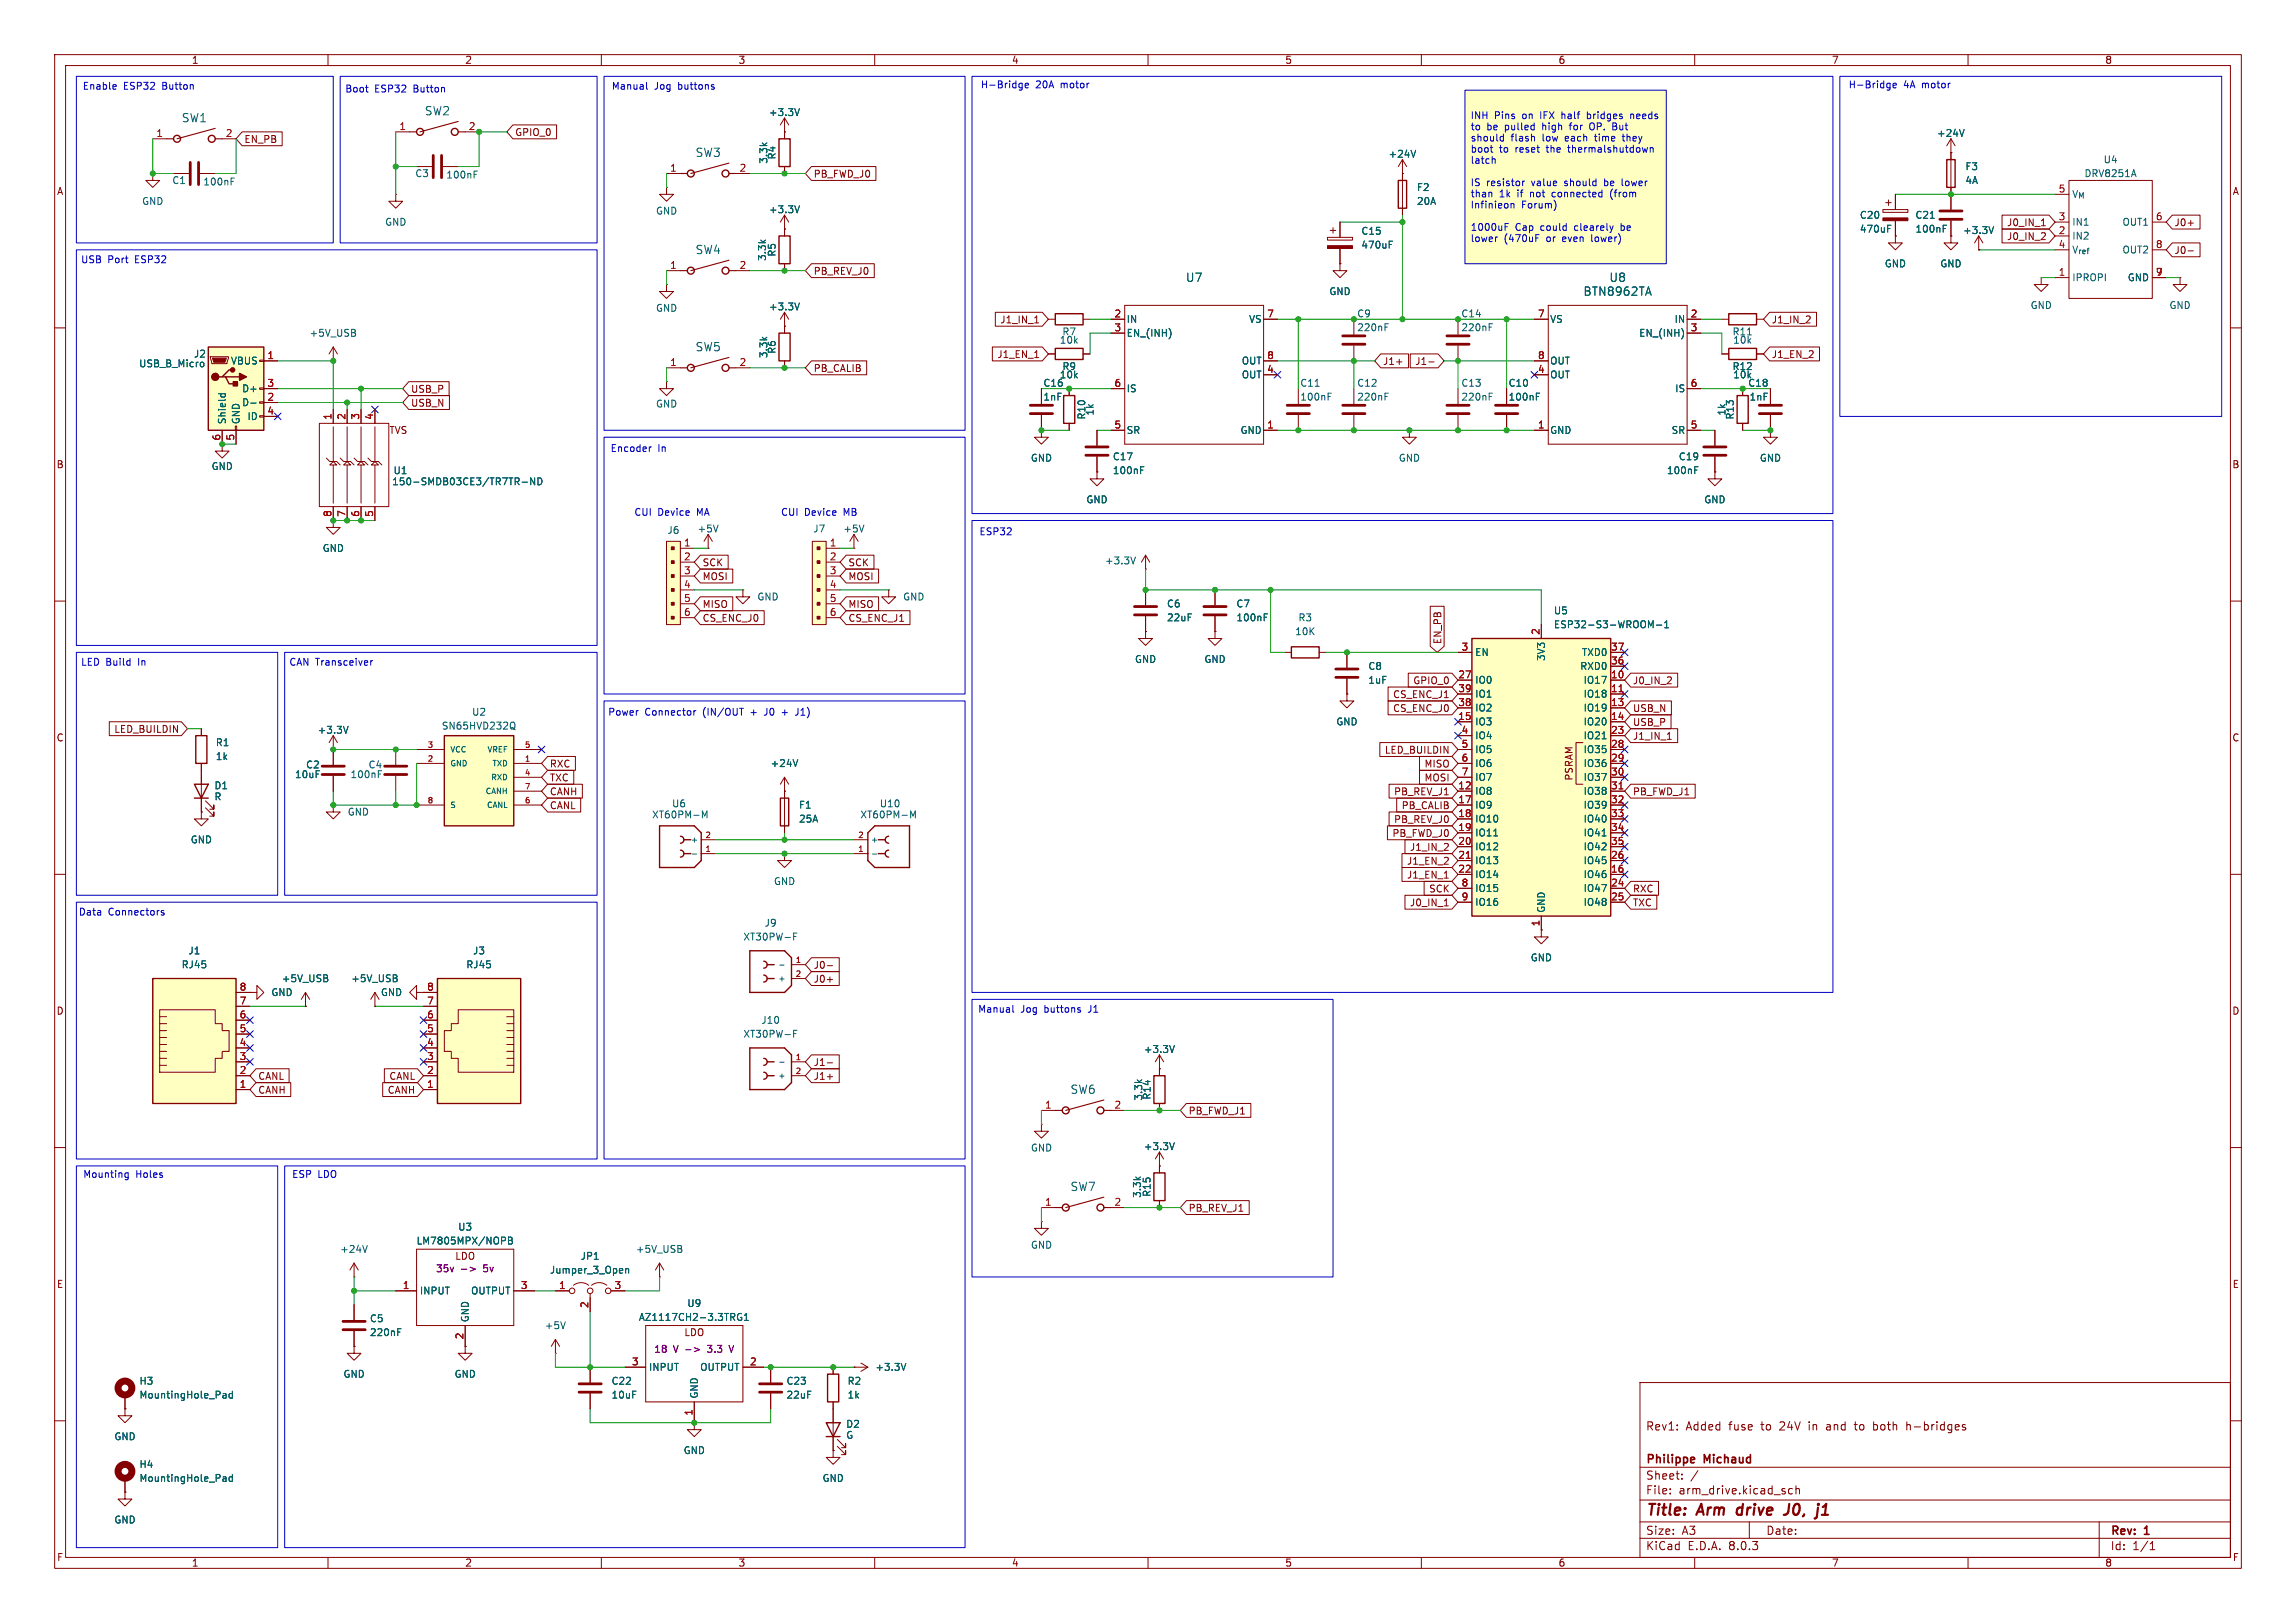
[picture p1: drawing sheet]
<svg xmlns="http://www.w3.org/2000/svg" width="420mm" height="297mm" viewBox="0 0 420 297" stroke-linecap="round" stroke-linejoin="round" font-family="sans-serif">
<defs><g id="words">
<g font-size="2.8" fill="#840000">
<text x="301" y="277.9">Title:</text>
<text x="310.6" y="277.9">Arm</text>
<text x="318.6" y="277.9">drive</text>
<text x="328.2" y="277.9">J0,</text>
<text x="334.9" y="277.9">j1</text>
</g>
<g font-size="2.1" fill="#006464">
<text x="33.2" y="22.6">SW1</text>
<text x="77.6" y="21.3">SW2</text>
<text x="127.1" y="28.9">SW3</text>
<text x="127.1" y="46.7">SW4</text>
<text x="216.8" y="51.8">U7</text>
<text x="294.3" y="51.8">U8</text>
<text x="289.6" y="54.3">BTN8962TA</text>
<text x="127.1" y="64.5">SW5</text>
<text x="195.7" y="200.4">SW6</text>
<text x="195.7" y="218.2">SW7</text>
</g>
<g font-size="2.1" fill="#840000">
<text x="301" y="262">Rev1:</text>
<text x="308.4" y="262">Added</text>
<text x="316.3" y="262">fuse</text>
<text x="322.3" y="262">to</text>
<text x="325.8" y="262">24V</text>
<text x="331.3" y="262">in</text>
<text x="334.6" y="262">and</text>
<text x="340" y="262">to</text>
<text x="343.5" y="262">both</text>
<text x="349.8" y="262">h-bridges</text>
<text x="301" y="268.2">Philippe</text>
<text x="311.8" y="268.2">Michaud</text>
<text x="301" y="273.7">File:</text>
<text x="301" y="271">Sheet:</text>
<text x="307.1" y="273.7">arm_drive.kicad_sch</text>
<text x="301" y="281.1">Size:</text>
<text x="307.6" y="281.1">A3</text>
<text x="323" y="281.1">Date:</text>
<text x="386" y="281.3">Rev:</text>
<text x="392.4" y="281.3">1</text>
<text x="301" y="283.9">KiCad</text>
<text x="308.7" y="283.9">E.D.A.</text>
<text x="316.3" y="283.9">8.0.3</text>
<text x="386" y="283.9">Id:</text>
<text x="390.1" y="283.9">1/1</text>
</g>
<g font-size="1.8" fill="#840000">
<text x="35" y="11.9">1</text>
<text x="85" y="11.9">2</text>
<text x="135" y="11.9">3</text>
<text x="185" y="11.9">4</text>
<text x="235" y="11.9">5</text>
<text x="285" y="11.9">6</text>
<text x="335" y="11.9">7</text>
<text x="385" y="11.9">8</text>
<text x="44.6" y="26.4">EN_PB</text>
<text x="94.1" y="25.1">GPIO_0</text>
<text x="10.3" y="35.9">A</text>
<text x="148.7" y="32.7">PB_FWD_J0</text>
<text x="408.3" y="35.9">A</text>
<text x="367" y="41.6">J0_IN_1</text>
<text x="397.7" y="41.6">J0+</text>
<text x="367" y="44.1">J0_IN_2</text>
<text x="397.7" y="46.7">J0-</text>
<text x="148.7" y="50.5">PB_REV_J0</text>
<text x="182.9" y="59.4">J1_IN_1</text>
<text x="324" y="59.4">J1_IN_2</text>
<text x="182.3" y="65.7">J1_EN_1</text>
<text x="324" y="65.7">J1_EN_2</text>
<text x="148.7" y="68.3">PB_CALIB</text>
<text x="252.9" y="67">J1+</text>
<text x="258.8" y="67">J1-</text>
<text x="75.1" y="74.6">USB_N</text>
<text x="75.1" y="72.1">USB_P</text>
<text x="71.1" y="79.6">TVS</text>
<text x="10.3" y="85.9">B</text>
<text x="408.2" y="85.9">B</text>
<text x="128.4" y="103.8">SCK</text>
<text x="128.4" y="106.4">MOSI</text>
<text x="155.1" y="103.8">SCK</text>
<text x="155.1" y="106.4">MOSI</text>
<text x="128.4" y="111.4">MISO</text>
<text x="128.4" y="114">CS_ENC_J0</text>
<text x="155.1" y="114">CS_ENC_J1</text>
<text x="155.1" y="111.4">MISO</text>
<text x="263.8" y="118" transform="rotate(-90 263.8 118)">EN_PB</text>
<text x="258.4" y="125.4">GPIO_0</text>
<text x="298.6" y="125.4">J0_IN_2</text>
<text x="254.7" y="128">CS_ENC_J1</text>
<text x="254.7" y="130.5">CS_ENC_J0</text>
<text x="298.6" y="130.5">USB_N</text>
<text x="10.3" y="135.9">C</text>
<text x="20.8" y="134.3">LED_BUILDIN</text>
<text x="298.6" y="133">USB_P</text>
<text x="298.6" y="135.6">J1_IN_1</text>
<text x="408.2" y="135.9">C</text>
<text x="100.5" y="143.2">TXC</text>
<text x="100.5" y="140.7">RXC</text>
<text x="253.2" y="138.1">LED_BUILDIN</text>
<text x="260.5" y="140.7">MISO</text>
<text x="260.5" y="143.2">MOSI</text>
<text x="287.9" y="143" transform="rotate(-90 287.9 143)">PSRAM</text>
<text x="100.5" y="145.7">CANH</text>
<text x="100.5" y="148.3">CANL</text>
<text x="254.9" y="145.7">PB_REV_J1</text>
<text x="256.3" y="148.3">PB_CALIB</text>
<text x="298.6" y="145.7">PB_FWD_J1</text>
<text x="254.6" y="153.4">PB_FWD_J0</text>
<text x="254.9" y="150.8">PB_REV_J0</text>
<text x="257.8" y="155.9">J1_IN_2</text>
<text x="257.3" y="161">J1_EN_1</text>
<text x="257.3" y="158.4">J1_EN_2</text>
<text x="257.8" y="166.1">J0_IN_1</text>
<text x="261.3" y="163.5">SCK</text>
<text x="298.6" y="163.5">RXC</text>
<text x="298.6" y="166.1">TXC</text>
<text x="148.7" y="177.5">J0-</text>
<text x="10.3" y="185.9">D</text>
<text x="148.7" y="180">J0+</text>
<text x="408.2" y="185.9">D</text>
<text x="47.1" y="197.8">CANL</text>
<text x="71.1" y="197.8">CANL</text>
<text x="148.7" y="195.3">J1-</text>
<text x="148.7" y="197.8">J1+</text>
<text x="47.1" y="200.3">CANH</text>
<text x="70.8" y="200.3">CANH</text>
<text x="217.3" y="204.2">PB_FWD_J1</text>
<text x="217.3" y="221.9">PB_REV_J1</text>
<text x="82.6" y="230.7">LDO</text>
<text x="10.3" y="235.9">E</text>
<text x="408.3" y="235.9">E</text>
<text x="124.5" y="244.7">LDO</text>
<text x="10.3" y="285.9">F</text>
<text x="35" y="286.9">1</text>
<text x="85" y="286.9">2</text>
<text x="135" y="286.9">3</text>
<text x="185" y="286.9">4</text>
<text x="235" y="286.9">5</text>
<text x="285" y="286.9">6</text>
<text x="335" y="286.9">7</text>
<text x="385" y="286.9">8</text>
<text x="408.3" y="285.9">F</text>
</g>
<g font-size="1.8" fill="#0000c2">
<text x="15" y="16.6">Enable</text>
<text x="22.6" y="16.6">ESP32</text>
<text x="29.8" y="16.6">Button</text>
<text x="63.1" y="17.1">Boot</text>
<text x="68.5" y="17.1">ESP32</text>
<text x="75.7" y="17.1">Button</text>
<text x="111.8" y="16.6">Manual</text>
<text x="119.7" y="16.6">Jog</text>
<text x="124.1" y="16.6">buttons</text>
<text x="179.3" y="16.4">H-Bridge</text>
<text x="189.4" y="16.4">20A</text>
<text x="194.1" y="16.4">motor</text>
<text x="338.1" y="16.4">H-Bridge</text>
<text x="348.2" y="16.4">4A</text>
<text x="351.7" y="16.4">motor</text>
<text x="268.9" y="22">INH</text>
<text x="273.4" y="22">Pins</text>
<text x="278.6" y="22">on</text>
<text x="282.1" y="22">IFX</text>
<text x="286.1" y="22">half</text>
<text x="291" y="22">bridges</text>
<text x="299.1" y="22">needs</text>
<text x="268.9" y="24">to</text>
<text x="268.9" y="26.1">should</text>
<text x="268.9" y="28.1">boot</text>
<text x="272" y="24">be</text>
<text x="274.3" y="28.1">to</text>
<text x="275.4" y="24">pulled</text>
<text x="276.4" y="26.1">flash</text>
<text x="277.3" y="28.1">reset</text>
<text x="282.3" y="26.1">low</text>
<text x="282.4" y="24">high</text>
<text x="283.2" y="28.1">the</text>
<text x="286.6" y="26.1">each</text>
<text x="287.3" y="28.1">thermalshutdown</text>
<text x="287.6" y="24">for</text>
<text x="291.5" y="24">OP.</text>
<text x="292.2" y="26.1">time</text>
<text x="295.8" y="24">But</text>
<text x="297.5" y="26.1">they</text>
<text x="268.9" y="30.2">latch</text>
<text x="268.9" y="34.3">IS</text>
<text x="271.9" y="34.3">resistor</text>
<text x="280.3" y="34.3">value</text>
<text x="286.5" y="34.3">should</text>
<text x="293.9" y="34.3">be</text>
<text x="297.3" y="34.3">lower</text>
<text x="268.9" y="36.3">than</text>
<text x="268.9" y="38.4">Infinieon</text>
<text x="274.3" y="36.3">1k</text>
<text x="277.7" y="36.3">if</text>
<text x="278.3" y="38.4">Forum)</text>
<text x="280.2" y="36.3">not</text>
<text x="284.4" y="36.3">connected</text>
<text x="295.2" y="36.3">(from</text>
<text x="268.9" y="42.4">1000uF</text>
<text x="268.9" y="44.5">lower</text>
<text x="275.1" y="44.5">(470uF</text>
<text x="277.2" y="42.4">Cap</text>
<text x="281.9" y="42.4">could</text>
<text x="283" y="44.5">or</text>
<text x="286.1" y="44.5">even</text>
<text x="288.3" y="42.4">clearely</text>
<text x="291.6" y="44.5">lower)</text>
<text x="296.9" y="42.4">be</text>
<text x="14.7" y="48.4">USB</text>
<text x="19.7" y="48.4">Port</text>
<text x="24.8" y="48.4">ESP32</text>
<text x="111.6" y="82.9">Encoder</text>
<text x="120.3" y="82.9">In</text>
<text x="115.9" y="94.6">CUI</text>
<text x="120.3" y="94.6">Device</text>
<text x="127.6" y="94.6">MA</text>
<text x="142.8" y="94.6">CUI</text>
<text x="147.1" y="94.6">Device</text>
<text x="154.4" y="94.6">MB</text>
<text x="179.1" y="98.1">ESP32</text>
<text x="14.7" y="122">LED Build</text>
<text x="25.4" y="122">In</text>
<text x="52.8" y="122">CAN Transceiver</text>
<text x="111.2" y="131.2">Power</text>
<text x="118" y="131.2">Connector</text>
<text x="128.7" y="131.2">(IN/OUT</text>
<text x="137.6" y="131.2">+</text>
<text x="140.3" y="131.2">J0</text>
<text x="143.7" y="131.2">+</text>
<text x="146.4" y="131.2">J1)</text>
<text x="14.3" y="167.7">Data</text>
<text x="19.8" y="167.7">Connectors</text>
<text x="178.8" y="185.5">Manual</text>
<text x="186.7" y="185.5">Jog</text>
<text x="191.1" y="185.5">buttons</text>
<text x="199.4" y="185.5">J1</text>
<text x="15.1" y="215.8">Mounting</text>
<text x="24.8" y="215.8">Holes</text>
<text x="53.3" y="215.8">ESP</text>
<text x="58.1" y="215.8">LDO</text>
</g>
<g font-size="1.8" fill="#a90000">
<text x="73" y="23.9">1</text>
<text x="85.7" y="23.9">2</text>
<text x="28.5" y="25.1">1</text>
<text x="41.2" y="25.1">2</text>
<text x="122.5" y="31.5">1</text>
<text x="135.2" y="31.5">2</text>
<text x="376.5" y="35.3">5</text>
<text x="376.5" y="40.4">3</text>
<text x="394.3" y="40.4">6</text>
<text x="376.5" y="42.9">2</text>
<text x="376.5" y="45.5">4</text>
<text x="394.3" y="45.5">8</text>
<text x="122.5" y="49.3">1</text>
<text x="135.2" y="49.3">2</text>
<text x="376.5" y="50.5">1</text>
<text x="394.3" y="50.5">7</text>
<text x="203.8" y="58.2">2</text>
<text x="231.7" y="58.2">7</text>
<text x="281.2" y="58.2">7</text>
<text x="309.2" y="58.2">2</text>
<text x="48.8" y="65.8">1</text>
<text x="203.8" y="60.7">3</text>
<text x="231.7" y="65.8">8</text>
<text x="281.2" y="65.8">8</text>
<text x="309.2" y="60.7">3</text>
<text x="48.8" y="70.9">3</text>
<text x="122.5" y="67.1">1</text>
<text x="135.2" y="67.1">2</text>
<text x="203.8" y="70.9">6</text>
<text x="231.7" y="68.3">4</text>
<text x="281.2" y="68.3">4</text>
<text x="309.2" y="70.9">6</text>
<text x="48.8" y="73.4">2</text>
<text x="48.8" y="75.9">4</text>
<text x="60.7" y="76.9" transform="rotate(-90 60.7 76.9)">1</text>
<text x="63.2" y="76.9" transform="rotate(-90 63.2 76.9)">2</text>
<text x="65.8" y="76.9" transform="rotate(-90 65.8 76.9)">3</text>
<text x="68.3" y="76.9" transform="rotate(-90 68.3 76.9)">4</text>
<text x="40.4" y="80.7" transform="rotate(-90 40.4 80.7)">6</text>
<text x="42.9" y="80.7" transform="rotate(-90 42.9 80.7)">5</text>
<text x="203.8" y="78.5">5</text>
<text x="231.7" y="78.5">1</text>
<text x="281.2" y="78.5">1</text>
<text x="309.2" y="78.5">5</text>
<text x="60.7" y="94.7" transform="rotate(-90 60.7 94.7)">8</text>
<text x="63.2" y="94.7" transform="rotate(-90 63.2 94.7)">7</text>
<text x="65.8" y="94.7" transform="rotate(-90 65.8 94.7)">6</text>
<text x="68.3" y="94.7" transform="rotate(-90 68.3 94.7)">5</text>
<text x="125" y="100.1">1</text>
<text x="151.7" y="100.1">1</text>
<text x="125" y="102.6">2</text>
<text x="125" y="105.2">3</text>
<text x="125" y="107.7">4</text>
<text x="151.7" y="102.6">2</text>
<text x="151.7" y="105.2">3</text>
<text x="151.7" y="107.7">4</text>
<text x="125" y="110.2">5</text>
<text x="125" y="112.8">6</text>
<text x="151.7" y="110.2">5</text>
<text x="151.7" y="112.8">6</text>
<text x="267.3" y="119.1">3</text>
<text x="281.7" y="116.3" transform="rotate(-90 281.7 116.3)">2</text>
<text x="294.6" y="119.1">37</text>
<text x="266.7" y="124.2">27</text>
<text x="294.6" y="124.2">10</text>
<text x="294.6" y="121.7">36</text>
<text x="266.7" y="131.8">15</text>
<text x="266.7" y="129.3">38</text>
<text x="266.7" y="126.7">39</text>
<text x="294.6" y="126.7">11</text>
<text x="294.6" y="129.3">13</text>
<text x="294.6" y="131.8">14</text>
<text x="267.3" y="134.4">4</text>
<text x="267.3" y="136.9">5</text>
<text x="294.6" y="134.4">23</text>
<text x="294.6" y="136.9">28</text>
<text x="267.3" y="139.4">6</text>
<text x="267.3" y="142">7</text>
<text x="294.6" y="139.4">29</text>
<text x="294.6" y="142">30</text>
<text x="266.7" y="144.5">12</text>
<text x="266.7" y="147.1">17</text>
<text x="266.7" y="149.6">18</text>
<text x="294.6" y="144.5">31</text>
<text x="294.6" y="147.1">32</text>
<text x="294.6" y="149.6">33</text>
<text x="266.7" y="152.1">19</text>
<text x="266.7" y="154.7">20</text>
<text x="294.6" y="152.1">34</text>
<text x="294.6" y="154.7">35</text>
<text x="266.7" y="157.2">21</text>
<text x="266.7" y="159.8">22</text>
<text x="294.6" y="159.8">16</text>
<text x="294.6" y="157.2">26</text>
<text x="267.3" y="162.3">8</text>
<text x="267.3" y="164.8">9</text>
<text x="294.6" y="162.3">24</text>
<text x="294.6" y="164.8">25</text>
<text x="281.7" y="169.6" transform="rotate(-90 281.7 169.6)">1</text>
<text x="43.7" y="183.9">7</text>
<text x="43.7" y="181.4">8</text>
<text x="78" y="183.9">7</text>
<text x="78" y="181.4">8</text>
<text x="43.7" y="191.5">4</text>
<text x="43.7" y="189">5</text>
<text x="43.7" y="186.4">6</text>
<text x="78" y="191.5">4</text>
<text x="78" y="189">5</text>
<text x="78" y="186.4">6</text>
<text x="43.7" y="196.6">2</text>
<text x="43.7" y="194.1">3</text>
<text x="78" y="196.6">2</text>
<text x="78" y="194.1">3</text>
<text x="43.7" y="199.1">1</text>
<text x="78" y="199.1">1</text>
<text x="191.1" y="202.9">1</text>
<text x="203.8" y="202.9">2</text>
<text x="191.1" y="220.7">1</text>
<text x="203.8" y="220.7">2</text>
<text x="73.6" y="236">1</text>
<text x="95.2" y="236">3</text>
<text x="102.2" y="236">1</text>
<text x="107.7" y="239.5" transform="rotate(-90 107.7 239.5)">2</text>
<text x="112.3" y="236">3</text>
<text x="84.8" y="245.2" transform="rotate(-90 84.8 245.2)">2</text>
<text x="115.5" y="249.9">3</text>
<text x="137.1" y="249.9">2</text>
<text x="126.7" y="259.2" transform="rotate(-90 126.7 259.2)">1</text>
</g>
<g font-size="1.8" fill="#006464">
<text x="140.6" y="21.4">+3.3V</text>
<text x="142.1" y="29.3" transform="rotate(-90 142.1 29.3)">R4</text>
<text x="253.9" y="29.1">+24V</text>
<text x="354.2" y="25.2">+24V</text>
<text x="31.4" y="33.9">C1</text>
<text x="37.1" y="34.1">100nF</text>
<text x="75.9" y="32.6">C3</text>
<text x="81.5" y="32.9">100nF</text>
<text x="140.6" y="30.1" transform="rotate(-90 140.6 30.1)">3.3k</text>
<text x="259.1" y="35.2">F2</text>
<text x="359.4" y="31.3">F3</text>
<text x="359.4" y="33.9">4A</text>
<text x="381.2" y="32.6">DRV8251A</text>
<text x="384.7" y="30.1">U4</text>
<text x="25.9" y="37.7">GND</text>
<text x="70.4" y="41.5">GND</text>
<text x="119.9" y="39.5">GND</text>
<text x="140.6" y="39.2">+3.3V</text>
<text x="259.1" y="37.7">20A</text>
<text x="340.1" y="40.2">C20</text>
<text x="350.3" y="40.2">C21</text>
<text x="379" y="41.5">IN1</text>
<text x="379" y="36.4">V_{M}</text>
<text x="388.2" y="41.5">OUT1</text>
<text x="140.3" y="47.8" transform="rotate(-90 140.3 47.8)">3.3k</text>
<text x="142.1" y="47.1" transform="rotate(-90 142.1 47.1)">R5</text>
<text x="248.9" y="45.7">470uF</text>
<text x="248.9" y="43.2">C15</text>
<text x="340.1" y="42.8">470uF</text>
<text x="350.3" y="42.8">100nF</text>
<text x="359" y="43">+3.3V</text>
<text x="379" y="44">IN2</text>
<text x="379" y="46.6">V_{ref}</text>
<text x="388.2" y="46.6">OUT2</text>
<text x="344.7" y="49.1">GND</text>
<text x="354.8" y="49.1">GND</text>
<text x="379" y="51.7">IPROPI</text>
<text x="389.1" y="51.7">GND</text>
<text x="119.9" y="57.3">GND</text>
<text x="140.6" y="57">+3.3V</text>
<text x="206" y="59.3">IN</text>
<text x="228.4" y="59.3">VS</text>
<text x="243.1" y="54.2">GND</text>
<text x="248.2" y="58.3">C9</text>
<text x="267.2" y="58.3">C14</text>
<text x="283.5" y="59.3">VS</text>
<text x="306.2" y="59.3">IN</text>
<text x="371.3" y="56.7">GND</text>
<text x="396.7" y="56.7">GND</text>
<text x="35.4" y="65.6">J2</text>
<text x="56.5" y="61.8">+5V_USB</text>
<text x="140.6" y="65.6" transform="rotate(-90 140.6 65.6)">3.3k</text>
<text x="142.1" y="64.8" transform="rotate(-90 142.1 64.8)">R6</text>
<text x="193.8" y="63.1">10k</text>
<text x="194.2" y="61.6">R7</text>
<text x="206" y="61.8">EN_(INH)</text>
<text x="248.2" y="60.8">220nF</text>
<text x="267.2" y="60.8">220nF</text>
<text x="299.7" y="61.8">EN_(INH)</text>
<text x="316.8" y="61.6">R11</text>
<text x="316.9" y="63.1">10k</text>
<text x="25.3" y="67.4">USB_B_Micro</text>
<text x="42.1" y="66.9">VBUS</text>
<text x="44.2" y="72">D+</text>
<text x="190.8" y="71">C16</text>
<text x="193.8" y="69.4">10k</text>
<text x="194.2" y="67.9">R9</text>
<text x="206" y="72">IS</text>
<text x="227.1" y="69.4">OUT</text>
<text x="227.1" y="66.9">OUT</text>
<text x="237.8" y="71">C11</text>
<text x="248.2" y="71">C12</text>
<text x="267.2" y="71">C13</text>
<text x="275.9" y="71">C10</text>
<text x="283.5" y="69.4">OUT</text>
<text x="283.5" y="66.9">OUT</text>
<text x="306.3" y="72">IS</text>
<text x="316.8" y="67.9">R12</text>
<text x="316.9" y="69.4">10k</text>
<text x="319.7" y="71">C18</text>
<text x="41.5" y="77.7" transform="rotate(-90 41.5 77.7)">Shield</text>
<text x="44" y="77.7" transform="rotate(-90 44 77.7)">GND</text>
<text x="44.2" y="74.5">D-</text>
<text x="45.2" y="77.1">ID</text>
<text x="119.9" y="74.8">GND</text>
<text x="190.8" y="73.5">1nF</text>
<text x="198.7" y="76.9" transform="rotate(-90 198.7 76.9)">R10</text>
<text x="200.3" y="76.2" transform="rotate(-90 200.3 76.2)">1k</text>
<text x="237.8" y="73.5">100nF</text>
<text x="248.2" y="73.5">220nF</text>
<text x="267.2" y="73.5">220nF</text>
<text x="275.9" y="73.5">100nF</text>
<text x="315.8" y="76.2" transform="rotate(-90 315.8 76.2)">1k</text>
<text x="317.3" y="76.9" transform="rotate(-90 317.3 76.9)">R13</text>
<text x="319.9" y="73.5">1nF</text>
<text x="206" y="79.6">SR</text>
<text x="226.8" y="79.6">GND</text>
<text x="283.5" y="79.6">GND</text>
<text x="305.7" y="79.6">SR</text>
<text x="38.6" y="86.2">GND</text>
<text x="71.6" y="89">150-SMDB03CE3/TR7TR-ND</text>
<text x="71.9" y="87">U1</text>
<text x="188.5" y="84.7">GND</text>
<text x="203.5" y="87">100nF</text>
<text x="203.5" y="84.4">C17</text>
<text x="255.8" y="84.7">GND</text>
<text x="304.8" y="87">100nF</text>
<text x="307" y="84.4">C19</text>
<text x="321.8" y="84.7">GND</text>
<text x="198.6" y="92.3">GND</text>
<text x="311.7" y="92.3">GND</text>
<text x="58.9" y="101.2">GND</text>
<text x="122" y="97.9">J6</text>
<text x="127.5" y="97.6">+5V</text>
<text x="148.7" y="97.6">J7</text>
<text x="154.2" y="97.6">+5V</text>
<text x="202" y="103.5">+3.3V</text>
<text x="138.4" y="110.1">GND</text>
<text x="165.1" y="110.1">GND</text>
<text x="213.4" y="111.4">C6</text>
<text x="213.4" y="113.9">22uF</text>
<text x="226.1" y="111.4">C7</text>
<text x="226.1" y="113.9">100nF</text>
<text x="237.4" y="113.9">R3</text>
<text x="284.1" y="112.6">U5</text>
<text x="236.8" y="116.4">10K</text>
<text x="284.1" y="115.2">ESP32-S3-WROOM-1</text>
<text x="207.5" y="121.5">GND</text>
<text x="220.2" y="121.5">GND</text>
<text x="250.2" y="122.8">C8</text>
<text x="250.2" y="125.3">1uF</text>
<text x="269.7" y="125.3">IO0</text>
<text x="269.7" y="120.2">EN</text>
<text x="282.8" y="121.1" transform="rotate(-90 282.8 121.1)">3V3</text>
<text x="289" y="122.8">RXD0</text>
<text x="289.3" y="120.2">TXD0</text>
<text x="289.6" y="125.3">IO17</text>
<text x="86.3" y="131.2">U2</text>
<text x="269.7" y="130.4">IO2</text>
<text x="269.7" y="127.9">IO1</text>
<text x="289.6" y="127.9">IO18</text>
<text x="289.6" y="130.4">IO19</text>
<text x="39.4" y="136.8">R1</text>
<text x="58" y="134.5">+3.3V</text>
<text x="80.7" y="133.7">SN65HVD232Q</text>
<text x="244.3" y="132.9">GND</text>
<text x="269.7" y="132.9">IO3</text>
<text x="269.7" y="135.5">IO4</text>
<text x="289.6" y="132.9">IO20</text>
<text x="289.6" y="135.5">IO21</text>
<text x="39.4" y="139.3">1k</text>
<text x="53.9" y="142.6">10uF</text>
<text x="55.9" y="140.8">C2</text>
<text x="64" y="142.6">100nF</text>
<text x="67.3" y="140.8">C4</text>
<text x="140.9" y="140.6">+24V</text>
<text x="269.7" y="138">IO5</text>
<text x="269.7" y="140.6">IO6</text>
<text x="269.7" y="143.1">IO7</text>
<text x="289.6" y="138">IO35</text>
<text x="289.6" y="140.6">IO36</text>
<text x="289.6" y="143.1">IO37</text>
<text x="39.1" y="144.6">D1</text>
<text x="39.1" y="146.7">R</text>
<text x="63.5" y="149.5">GND</text>
<text x="119.2" y="150">XT60PM-M</text>
<text x="122.8" y="147.9">U6</text>
<text x="146.1" y="148.2">F1</text>
<text x="157.3" y="150">XT60PM-M</text>
<text x="160.8" y="147.9">U10</text>
<text x="269.7" y="145.6">IO8</text>
<text x="269.7" y="148.2">IO9</text>
<text x="289.6" y="145.6">IO38</text>
<text x="289.6" y="148.2">IO39</text>
<text x="34.8" y="154.5">GND</text>
<text x="146.1" y="150.7">25A</text>
<text x="269.7" y="150.7">IO10</text>
<text x="269.7" y="153.3">IO11</text>
<text x="269.7" y="155.8">IO12</text>
<text x="289.6" y="150.7">IO40</text>
<text x="289.6" y="153.3">IO41</text>
<text x="289.6" y="155.8">IO42</text>
<text x="269.7" y="158.3">IO13</text>
<text x="269.7" y="160.9">IO14</text>
<text x="289.6" y="160.9">IO46</text>
<text x="289.6" y="158.3">IO45</text>
<text x="141.5" y="162.2">GND</text>
<text x="269.7" y="163.4">IO15</text>
<text x="269.7" y="166">IO16</text>
<text x="282.8" y="167.1" transform="rotate(-90 282.8 167.1)">GND</text>
<text x="289.6" y="163.4">IO47</text>
<text x="289.6" y="166">IO48</text>
<text x="135.9" y="172.3">XT30PW-F</text>
<text x="139.8" y="169.8">J9</text>
<text x="33.1" y="177.4">RJ45</text>
<text x="34.4" y="174.9">J1</text>
<text x="51.5" y="179.9">+5V_USB</text>
<text x="64.2" y="179.9">+5V_USB</text>
<text x="85.2" y="177.4">RJ45</text>
<text x="86.4" y="174.9">J3</text>
<text x="279.9" y="176.1">GND</text>
<text x="49.5" y="182.5">GND</text>
<text x="69.6" y="182.5">GND</text>
<text x="135.9" y="190.1">XT30PW-F</text>
<text x="139.2" y="187.6">J10</text>
<text x="209.1" y="192.9">+3.3V</text>
<text x="209.1" y="201.5" transform="rotate(-90 209.1 201.5)">3.3k</text>
<text x="210.7" y="201.3" transform="rotate(-90 210.7 201.3)">R14</text>
<text x="188.5" y="210.9">GND</text>
<text x="209.1" y="210.7">+3.3V</text>
<text x="208.9" y="219.3" transform="rotate(-90 208.9 219.3)">3.3k</text>
<text x="210.7" y="219.1" transform="rotate(-90 210.7 219.1)">R15</text>
<text x="76.1" y="227.9">LM7805MPX/NOPB</text>
<text x="83.7" y="225.4">U3</text>
<text x="62.1" y="229.5">+24V</text>
<text x="100.5" y="233.3">Jumper_3_Open</text>
<text x="106.1" y="230.7">JP1</text>
<text x="116.2" y="229.5">+5V_USB</text>
<text x="188.5" y="228.7">GND</text>
<text x="76.7" y="237.1">INPUT</text>
<text x="86.1" y="237.1">OUTPUT</text>
<text x="125.6" y="239.4">U9</text>
<text x="67.6" y="242.2">C5</text>
<text x="67.6" y="244.7">220nF</text>
<text x="86" y="242.1" transform="rotate(-90 86 242.1)">GND</text>
<text x="99.6" y="243.4">+5V</text>
<text x="116.8" y="241.9">AZ1117CH2-3.3TRG1</text>
<text x="118.6" y="251.1">INPUT</text>
<text x="128" y="251.1">OUTPUT</text>
<text x="160" y="251.1">+3.3V</text>
<text x="25.4" y="253.6">H3</text>
<text x="25.4" y="256.1">MountingHole_Pad</text>
<text x="62.7" y="252.3">GND</text>
<text x="83.1" y="252.3">GND</text>
<text x="111.8" y="253.6">C22</text>
<text x="111.8" y="256.1">10uF</text>
<text x="127.9" y="256" transform="rotate(-90 127.9 256)">GND</text>
<text x="143.8" y="253.6">C23</text>
<text x="143.8" y="256.1">22uF</text>
<text x="154.9" y="253.6">R2</text>
<text x="154.9" y="256.1">1k</text>
<text x="20.8" y="263.8">GND</text>
<text x="154.7" y="261.5">D2</text>
<text x="154.7" y="263.5">G</text>
<text x="25.4" y="268.8">H4</text>
<text x="125" y="266.3">GND</text>
<text x="25.4" y="271.4">MountingHole_Pad</text>
<text x="150.4" y="271.4">GND</text>
<text x="20.8" y="279">GND</text>
</g>
<g font-size="1.8" fill="#840084">
<text x="79.7" y="233">35v</text>
<text x="84.2" y="233">-&gt;</text>
<text x="88.5" y="233">5v</text>
<text x="119.6" y="247.8">18</text>
<text x="123.2" y="247.8">V -&gt;</text>
<text x="129.7" y="247.8">3.3</text>
<text x="133.9" y="247.8">V</text>
</g>
<g font-size="1.4" fill="#a90000">
<text x="78.1" y="136.9">3</text>
<text x="95.9" y="136.9">5</text>
<text x="78.1" y="139.4">2</text>
<text x="95.9" y="139.4">1</text>
<text x="95.9" y="142">4</text>
<text x="78.1" y="147.1">8</text>
<text x="95.9" y="147.1">6</text>
<text x="95.9" y="144.5">7</text>
<text x="128.9" y="156">1</text>
<text x="128.9" y="153.4">2</text>
<text x="156.9" y="156">1</text>
<text x="156.9" y="153.4">2</text>
<text x="145.4" y="176.3">1</text>
<text x="145.4" y="178.8">2</text>
<text x="145.4" y="194.1">1</text>
<text x="145.4" y="196.6">2</text>
</g>
<g font-size="1.4" fill="#006464">
<text x="82.3" y="137.9">VCC</text>
<text x="89" y="137.9">VREF</text>
<text x="82.3" y="140.4">GND</text>
<text x="89.7" y="143">RXD</text>
<text x="90" y="140.4">TXD</text>
<text x="82.3" y="148.1">S</text>
<text x="88.7" y="145.5">CANH</text>
<text x="88.9" y="148.1">CANL</text>
<text x="126.3" y="154.4">+</text>
<text x="159.3" y="154.4">+</text>
<text x="142.3" y="179.8">+</text>
<text x="142.3" y="197.6">+</text>
</g>
</g></defs>
<g fill="none" stroke="#840000" stroke-width=".18">
<path d="M10 10h400v277h-400zM12 12h396v273h-396zM60 10v2M110 10v2M160 10v2M210 10v2M260 10v2M310 10v2M360 10v2M10 60h2M408 60h2M10 110h2"/>
<path d="M408 110h2M10 160h2M408 160h2M10 210h2M408 210h2M10 260h2M300 253h108v32h-108zM408 260h2M300 278.5h108M300 274.5h108M300 268.5h108M305.5 273.2v.2"/>
<path d="M305.5 272.5v.1M307.7 270.5v.2M307.7 269.8v.1M310.6 269.1l-1.3 1.9M320 278.5v3M327.9 272.5l-.5-.1-.2 .3v.4l.1 .2h.6M328.5 272.5l.2-.1 .4 .1 .1 .9M328.5 271.9v1.5M339.2 260.7h.5M342.7 260.2v1.5M342.7 261.6l.5 .1M343.2 260.7l-.5 .1"/>
<path d="M348.8 260.2v1.5M349.2 260.7l-.4 .1M359 260.8h.5M359 261.1l.4 .1 .2 .2-.1 .2-.4 .1M384 278.5v6.5M60 285v2M110 285v2M160 285v2M210 285v2M260 285v2M300 281.5h108M310 285v2"/>
<path d="M360 285v2M393.3 283.6h.9M393.3 282.5l.4-.4v1.5"/>
</g>
<path d="M317.9 276.1l-.2 .7 .3 .4M327.3 275.2l-.2 1.4a.74 .74 0 0 1-.8 .6M333.2 277.2h1.2M333.8 275.5l-.4 .3" fill="none" stroke="#840000" stroke-width=".4"/>
<path d="M309.8 266.7l.2 .3-.7 .2M309.9 267.6l-.1 .1" fill="none" stroke="#840000" stroke-width=".3"/>
<path d="M268 16.5h36.8v31.8h-36.8z" fill="#ffffc2"/>
<path d="M79.2 28.4v4.1M80.8 28.4v4.1" fill="none" stroke="#840000" stroke-width=".51"/>
<path d="M76.2 30.5h2.8M81 30.5h2.8" fill="none" stroke="#840000" stroke-width=".18"/>
<path d="M86.7 31.9h.5M86.7 31.3h.6" fill="none" stroke="#006464" stroke-width=".18"/>
<path d="M148.6 99.1h2.5v15.2h-2.5z" fill="#ffffc2"/>
<path d="M148.6 99.1h2.5v15.2h-2.5zM151.1 100.3h2.6M151.1 102.9h2.6M151.1 105.4h2.6M151.1 108h2.6M151.1 110.5h2.6M151.1 113h2.6M36.8 148.6v1.3h1.3l-1.3 1.2-1.2-1.2h1.2M36.8 148.6h.1M61 147.3v1.3h1.2l-1.2 1.3-1.3-1.3h1.3M61 147.3h.1" fill="none" stroke="#840000" stroke-width=".18"/>
<g fill="#840000" stroke="#840000" stroke-width=".18">
<path d="M149.5 100.1h.5v.5h-.5z"/>
<path d="M149.5 102.6h.5v.5h-.5z"/>
<path d="M149.5 105.2h.5v.5h-.5z"/>
<path d="M149.5 107.7h.5v.5h-.5z"/>
<path d="M149.5 110.2h.5v.5h-.5z"/>
<path d="M149.5 112.8h.5v.5h-.5z"/>
</g>
<path d="M27.9 179.1h15.3v22.8h-15.3z" fill="#ffffc2"/>
<g fill="none" stroke="#840000" stroke-width=".18">
<path d="M29.2 194.9h1.3M29.2 193.7h1.3M29.2 192.4h1.3M29.2 191.1h1.3M29.2 189.9h1.3M29.2 188.6h1.3M29.2 184.8h10.2v2.5h1.2v1.3h1.3v3.8h-1.3v1.3h-1.2v2.5h-10.2zM29.2 187.3h1.3M29.2 186.1h1.3M43.2 199.4h2.5M43.2 196.9h2.5M43.2 194.3h2.5"/>
<path d="M43.2 191.8h2.5M43.2 189.2h2.5M43.2 186.7h2.5M43.2 184.2h2.5M43.2 181.6h2.5M45.7 181.6h1.3v-1.3l1.3 1.3-1.3 1.3v-1.3M45.7 181.6h.1M55.9 184.2h.1M55.9 181.6l-.8 1.3M55.9 181.6v2.6M55.9 181.6l.7 1.3"/>
</g>
<path d="M27.9 179.1h15.3v22.8h-15.3z" fill="none" stroke="#840000" stroke-width=".25"/>
<path d="M59.7 179l.3 .2-.1 .3-.2 .1M59.8 178.4l.1 .2-.1 .3" fill="none" stroke="#006464" stroke-width=".18"/>
<path d="M80 179.1h15.2v22.8h-15.2z" fill="#ffffc2"/>
<g fill="none" stroke="#840000" stroke-width=".18">
<path d="M72.4 35.6v1.2h1.3l-1.3 1.3-1.3-1.3h1.3M72.4 35.6h.1M72.4 24.1h2.5M85.1 24.1h2.5M156.2 97.8l-.8 1.3M156.2 97.8v2.5M156.2 97.8l.8 1.3M156.2 100.3h.1M209.5 104.1h.1M209.5 101.6l-.7 1.3M209.5 101.6v2.5M209.5 101.6l.8 1.3"/>
<path d="M222.2 108v2.7M222.2 112.8v2.8M281.9 170.2v1.3h1.3l-1.3 1.2-1.2-1.2h1.2M281.9 170.2h.1M68.6 184.2h.1M68.6 181.6l-.8 1.3M68.6 181.6v2.6M68.6 181.6l.7 1.3M76.2 181.6v1.3l-1.3-1.3 1.3-1.3v1.3h1.3M77.5 181.6h.1M77.5 199.4h2.5M77.5 196.9h2.5"/>
<path d="M77.5 194.3h2.5M77.5 191.8h2.5M77.5 189.2h2.5M77.5 186.7h2.5M77.5 184.2h2.5M77.5 181.6h2.5M83.8 184.8h10.2v11.4h-10.2v-2.5h-1.3v-1.3h-1.2v-3.8h1.2v-1.3h1.3zM92.7 194.9h1.3M92.7 193.7h1.3M92.7 192.4h1.3M92.7 191.1h1.3M92.7 189.9h1.3"/>
<path d="M92.7 188.6h1.3M92.7 187.3h1.3M92.7 186.1h1.3M212.1 195.6h.1M212.1 193l-.8 1.3M212.1 193v3.9M212.1 193l.8 1.3M190.5 205.7v1.3h1.3l-1.3 1.3-1.3-1.3h1.3M190.5 205.7h.1M190.5 203.2h2.5M203.2 203.2h2.5M212.1 213.4h.1"/>
<path d="M212.1 201.9v1.3M212.1 210.8v3.8M212.1 219.7v1.3M212.1 210.8l-.8 1.3M212.1 210.8l.8 1.3M64.8 233.7h.1M64.8 231.1l-.8 1.3M64.8 231.1v2.6M64.8 238.8v2.8M64.8 231.1l.7 1.3M72.4 236.2h3.8M76.2 228.6h17.8v14h-17.8z"/>
<path d="M94 236.2h3.8M190.5 223.5v1.3h1.3l-1.3 1.3-1.3-1.3h1.3M190.5 223.5h.1M190.5 221h2.5M203.2 221h2.5M22.9 257.8v1.3h1.2l-1.2 1.2-1.3-1.2h1.3M22.9 257.8h.1M22.9 255.3v2.5M64.8 246.4v1.2h1.2l-1.2 1.3-1.3-1.3h1.3M64.8 246.4h.1M64.8 243.6v2.8M85.1 242.6v3.8"/>
<path d="M141 250.2v2.8M141 255v2.8M152.4 257.8v7.6M22.9 273v1.3h1.2l-1.2 1.3-1.3-1.3h1.3M22.9 273h.1M22.9 270.5v2.5M127 260.3v1.3h1.3l-1.3 1.3-1.3-1.3h1.3M127 260.3h.1M152.4 265.4v1.3h1.3l-1.3 1.3-1.3-1.3h1.3M152.4 265.4h.1M153.2 264.7l1.5 1.5v-.8v.8h-.8M153.2 263.4l1.5 1.5v-.7v.7h-.8"/>
</g>
<g fill="none" stroke="#840000" stroke-width=".25">
<path d="M80 179.1h15.2v22.8h-15.2zM211.1 196.9h2v5h-2zM211.1 214.6h2v5.1h-2zM151.1 260.3h2.6l-1.3 2.6zM151.1 262.9h2.6"/>
<circle cx="76.8" cy="24.1" r=".63"/>
<circle cx="83.2" cy="24.1" r=".63"/>
<circle cx="194.9" cy="203.2" r=".63"/>
<circle cx="201.3" cy="203.2" r=".63"/>
<circle cx="194.9" cy="221" r=".63"/>
<circle cx="201.3" cy="221" r=".63"/>
</g>
<g fill="none" stroke="#006464" stroke-width=".18">
<path d="M158 96.1l-.4 1.3M207.7 101.9l-.4 1.3M231.3 112.9h.4M231.3 112.3h.6M72.4 179l.3 .2-.1 .3-.2 .1M72.5 178.4l.1 .2-.1 .3M214.8 191.3l-.4 1.3M214.8 209.1l-.4 1.3M67.2 227.9l-.4 1.3M92.3 226.4l.2 .2-.2 .4M93 226.4h.4l.3 .2-.3 .4 .3 .1v.3l-.2 .3h-.5zM93 227h.4"/>
<path d="M40.9 255h.3l.2 .2v.6M41.4 255.8h-.5M41.4 255.3l-.5 .1M42.5 255.1l-.4-.1-.2 .2 .1 .6h.5M42.5 254.6v1.2M72.8 243.8h.4M72.8 243.1h.6M40.9 270.2h.3l.2 .2v.7M41.4 271l-.5 .1M41.4 270.5l-.5 .1M42.5 269.8v1.3M42.5 270.3l-.4-.1-.2 .3 .1 .5h.5"/>
</g>
<path d="M74.9 24.1h1.3M83.8 24.1h1.3M83.8 22.2l-7 1.9M193 203.2h1.3M201.9 203.2h1.3M201.9 201.3l-7 1.9M201.9 219.1l-7 1.9M193 221h1.3M201.9 221h1.3" fill="none" stroke="#840000" stroke-width=".2"/>
<path d="M220.2 112.5h4.1M220.2 111h4.1M62.7 243.3h4.1M62.7 241.8h4.1M138.9 254.8h4.1M138.9 253.2h4.1" fill="none" stroke="#840000" stroke-width=".51"/>
<path d="M86 231.9l1 .4-1 .3" fill="none" stroke="#840084" stroke-width=".18"/>
<g fill="none" stroke="#840000" stroke-width="1.3">
<circle cx="22.9" cy="254" r="1.27"/>
<circle cx="22.9" cy="269.2" r="1.27"/>
</g>
<path d="M38.1 63.5h10.2v15.2h-10.2z" fill="#ffffc2"/>
<g fill="none" stroke="#840000" stroke-width=".25">
<path d="M38.1 63.5h10.2v15.2h-10.2zM40.6 69h.7l.6 1.2h1.3M41.3 69h2.5M42.5 67.7h-.6l-1.3 1.3h-.6"/>
<circle cx="32.4" cy="25.4" r=".63"/>
<circle cx="38.7" cy="25.4" r=".63"/>
</g>
<g fill="#840000" stroke="#840000" stroke-width=".25">
<path d="M43.8 68.3l1.3 .7-1.3 .6z"/>
<path d="M42.7 69.9h.7v.7h-.7z"/>
<circle cx="39.4" cy="69" r=".63"/>
<circle cx="42.5" cy="67.7" r=".38"/>
</g>
<g fill="none" stroke="#840000" stroke-width=".18">
<path d="M27.9 31.8v1.2h1.3l-1.3 1.3-1.2-1.3h1.2M27.9 31.8h.1M27.9 25.4h2.6M31.7 31.8h2.8M36.6 31.8h2.8M40.6 25.4h2.6M38.5 65.3h3.3v.2l-.3 1h-2.8zM40.6 78.7v2.6M43.1 78h.2v.7h-.2zM43.2 78.7v2.6M47.5 76.1h.8v.2h-.8zM47.5 73.5h.8v.3h-.8z"/>
<path d="M47.5 71h.8v.2h-.8zM47.5 65.9h.8v.3h-.8zM48.3 66h2.5M48.3 73.7h2.5M48.3 71.1h2.5M48.3 76.2h2.5M61 66h.1M61 63.5l-.8 1.3M61 63.5v2.5M61 63.5l.7 1.3M129.5 97.8l-.7 1.3M129.5 97.8v2.5"/>
<path d="M129.5 97.8l.8 1.3M129.5 100.3h.1M135.9 108v1.2h1.3l-1.3 1.3-1.3-1.3h1.3M135.9 108h.1"/>
</g>
<path d="M38.9 65.5h2.5l-.3 .8h-2z" fill="#840000" stroke="#840000" stroke-width=".18"/>
<path d="M42.3 33.2h.4M42.3 32.6h.6M37.1 66.3l.2 .2v.4l-.1 .2h-.3M39.9 72.1h1.3M40.4 72.1v.3M41.2 72.1v.3M45.9 73.8h.9M64.7 60.9l.3 .2v.3l-.2 .1M64.9 60.3l.1 .2-.1 .3M131.4 96.1l-.5 1.3" fill="none" stroke="#006464" stroke-width=".18"/>
<path d="M34.8 29.7v4.1M36.3 29.7v4.1" fill="none" stroke="#840000" stroke-width=".51"/>
<path d="M30.5 25.4h1.2M39.4 25.4h1.2M39.4 23.5l-7 1.9" fill="none" stroke="#840000" stroke-width=".2"/>
<path d="M121.9 99.1h2.6v15.2h-2.6z" fill="#ffffc2"/>
<g fill="none" stroke="#840000" stroke-width=".18">
<path d="M256.5 31.8h.1M256.5 29.2v10.2M256.5 29.2l-.7 1.3M256.5 29.2l.8 1.3M344.4 38.4h4.6v.5h-4.6zM344.9 37.1h1M345.4 36.6v1M346.7 35.6v2.8M356.9 27.9h.1M356.9 25.4l-.8 1.3M356.9 25.4v13M356.9 25.4l.7 1.3"/>
<path d="M375.9 35.6h2.6M378.5 33h15.2v21.6h-15.2zM191.8 58.4h1.2M198.1 58.4h1.3M203.2 58.4h2.5M205.7 55.9h25.4v25.4h-25.4zM231.1 58.4h2.6M242.8 43.4h4.6v.5h-4.6zM243.3 42.2h1M243.8 41.7v1M245.1 48.3v1.2h-1.3l1.3 1.3 1.3-1.3h-1.3M245.1 48.3h.1"/>
<path d="M245.1 40.6v2.8M245.1 45.5v2.8M247.6 58.4v2.8M266.7 58.4v2.8M280.7 58.4h2.5M283.2 55.9h25.4v25.4h-25.4zM308.6 58.4h2.5M315 58.4h1.2M321.3 58.4h1.3M346.7 43.2v1.3h1.3l-1.3 1.2-1.3-1.2h1.3M346.7 43.2h.1M346.7 40.4v2.8"/>
<path d="M356.9 43.2v1.3h1.2l-1.2 1.2-1.3-1.2h1.3M356.9 43.2h.1M356.9 40.4v2.8M361.9 45.7h.1M361.9 43.2l-.7 1.3M361.9 43.2v2.5M361.9 43.2l.8 1.3M373.4 50.8v1.3h1.2l-1.2 1.2-1.3-1.2h1.3M373.4 50.8h.1M375.9 50.8h2.6M375.9 43.2h2.6M375.9 40.6h2.6"/>
<path d="M375.9 45.7h2.6M393.7 50.8h2.5M393.7 40.6h2.5M393.7 45.7h2.5M398.8 50.8v1.3h1.2l-1.2 1.2-1.3-1.2h1.3M398.8 50.8h.1M190.5 78.7v1.3h-1.3l1.3 1.3 1.3-1.3h-1.3M190.5 78.7h.1M190.5 71.1v2.8M190.5 75.9v2.8M191.8 64.8h1.2M195.6 71.1v1.3"/>
<path d="M195.6 77.5v1.2M198.1 64.8h1.3M200.7 78.7v2.8M203.2 78.7h2.5M203.2 71.1h2.5M203.2 61h2.5M231.1 78.7h2.6M231.1 68.6h2.6M231.1 66h2.6M237.5 71.1v2.8M237.5 75.9v2.8M247.6 63.2v2.8"/>
<path d="M247.6 71.1v2.8M247.6 75.9v2.8M257.8 78.7v1.3h-1.3l1.3 1.3 1.3-1.3h-1.3M257.8 78.7h.1M266.7 63.2v2.8M266.7 71.1v2.8M266.7 75.9v2.8M275.6 71.1v2.8M275.6 75.9v2.8M280.7 78.7h2.5M280.7 68.6h2.5M280.7 66h2.5"/>
<path d="M308.6 78.7h2.5M308.6 71.1h2.5M308.6 61h2.5M313.7 78.7v2.8M315 64.8h1.2M318.8 71.1v1.3M318.8 77.5v1.2M321.3 64.8h1.3M323.8 78.7v1.3h1.3l-1.3 1.3-1.2-1.3h1.2M323.8 78.7h.1M323.8 71.1v2.8M323.8 75.9v2.8"/>
<path d="M121.9 99.1h2.6v15.2h-2.6zM200.7 86.4v1.2h-1.3l1.3 1.3 1.2-1.3h-1.2M200.7 86.4h.1M200.7 83.6v2.8M313.7 86.4v1.2h1.3l-1.3 1.3-1.3-1.3h1.3M313.7 86.4h.1M313.7 83.6v2.8M124.5 100.3h2.5M124.5 102.9h2.5M124.5 105.4h2.5M124.5 108h2.5M124.5 110.5h2.5"/>
<path d="M124.5 113h2.5M162.6 108v1.2h1.2l-1.2 1.3-1.3-1.3h1.3M162.6 108h.1M209.5 115.6v1.2h1.3l-1.3 1.3-1.2-1.3h1.2M209.5 115.6h.1M209.5 108v2.7M209.5 112.8v2.8M222.2 115.6v1.2h1.3l-1.3 1.3-1.2-1.3h1.2M222.2 115.6h.1M234.9 119.4h1.3M241.3 119.4h1.3M246.4 119.4v2.8"/>
<path d="M246.4 124.2v2.8M144.8 176.5h2.5M144.8 179.1h2.5"/>
</g>
<g fill="#840000" stroke="#840000" stroke-width=".18">
<path d="M122.8 100.1h.5v.5h-.5z"/>
<path d="M122.8 102.6h.5v.5h-.5z"/>
<path d="M122.8 105.2h.5v.5h-.5z"/>
<path d="M122.8 107.7h.5v.5h-.5z"/>
<path d="M122.8 110.2h.5v.5h-.5z"/>
<path d="M122.8 112.8h.5v.5h-.5z"/>
<path d="M242.8 45h4.6v.5h-4.6z"/>
<path d="M344.4 39.9h4.6v.5h-4.6z"/>
</g>
<g fill="none" stroke="#840000" stroke-width=".51">
<path d="M354.8 38.6h4.1M354.8 40.1h4.1M188.5 75.7h4M188.5 74.2h4M235.5 75.7h4M235.5 74.2h4M245.6 75.7h4.1M245.6 74.2h4.1M245.6 63h4.1M245.6 61.5h4.1M264.7 75.7h4M264.7 74.2h4"/>
<path d="M264.7 63h4M264.7 61.5h4M273.6 75.7h4M273.6 74.2h4M321.8 75.7h4.1M321.8 74.2h4.1M198.6 83.3h4.1M198.6 81.8h4.1M311.7 83.3h4M311.7 81.8h4M207.5 112.5h4.1M207.5 111h4.1"/>
<path d="M244.3 124h4.1M244.3 122.4h4.1"/>
</g>
<g fill="none" stroke="#006464" stroke-width=".18">
<path d="M259 27.5l-.5 1.3M353.1 39.9h.7M359.3 23.7l-.4 1.3M390.3 31.1l.4 1.2M253.3 59.9h.5M253.3 59.3h.7M254.1 44.7h.4M254.1 44.1h.6M272.4 59.9h.4M272.4 59.3h.6M301.5 52.5l.5 1.5M345.3 41.8h.4"/>
<path d="M345.3 41.2h.6M355.5 41.8h.4M355.5 41.2h.6M364.7 41.5l-.5 1.2M214.1 60.6v.9M240.6 70.7h.7M242.9 72.6h.5M242.9 72h.6M253.3 72.6h.5M253.3 72h.7M272.4 72.6h.4M272.4 72h.6"/>
<path d="M281 72.6h.5M281 72h.6M307.9 60.6v.9M208.6 86h.5M208.6 85.4h.6M310 86h.4M310 85.4h.6M142.6 176.6h.8M145.2 171.4h.4M145.2 170.8h.6"/>
</g>
<g fill="none" stroke="#840000" stroke-width=".25">
<path d="M255.8 33h1.5v5.1h-1.5zM356.1 29.2h1.5v5.1h-1.5zM193 57.4h5.1v2h-5.1zM316.2 57.4h5.1v2h-5.1zM193 63.8h5.1v2h-5.1zM194.6 72.4h2v5.1h-2zM316.2 63.8h5.1v2h-5.1zM317.8 72.4h2v5.1h-2zM236.2 118.4h5.1v2h-5.1zM137.2 174h6.3l1.3 1.3v5l-1.3 1.3h-6.3zM139.7 178.4a.64 .64 0 0 1 .6 .7 .64 .64 0 0 1-.6 .6M139.7 175.9a.64 .64 0 0 1 .6 .6 .64 .64 0 0 1-.6 .7"/>
<path d="M140.3 179.1h1.3M140.3 176.5h1.3"/>
</g>
<path d="M269.2 116.8h25.4v50.8h-25.4z" fill="#ffffc2"/>
<path d="M269.2 116.8h25.4v50.8h-25.4z" fill="none" stroke="#840000" stroke-width=".25"/>
<g fill="none" stroke="#840000" stroke-width=".18">
<path d="M121.9 69.9v1.2h-1.3l1.3 1.3 1.3-1.3h-1.3M121.9 69.9h.1M266.7 119.4h2.5M281.9 114.3v2.5M294.6 119.4h2.6M246.4 127v1.3h1.2l-1.2 1.2-1.3-1.2h1.3M246.4 127h.1M266.7 124.5h2.5M266.7 127h2.5M266.7 129.5h2.5M266.7 132.1h2.5M266.7 134.6h2.5"/>
<path d="M266.7 137.2h2.5M266.7 139.7h2.5M289.6 135.9h-1.3v7.6h1.3M294.6 124.5h2.6M294.6 127h2.6M294.6 129.5h2.6M294.6 132.1h2.6M294.6 134.6h2.6M294.6 137.2h2.6M294.6 139.7h2.6M294.6 121.9h2.6M266.7 144.8h2.5"/>
<path d="M266.7 147.3h2.5M266.7 149.9h2.5M266.7 152.4h2.5M266.7 154.9h2.5M266.7 157.5h2.5M266.7 142.2h2.5M294.6 144.8h2.6M294.6 147.3h2.6M294.6 149.9h2.6M294.6 152.4h2.6M294.6 154.9h2.6M294.6 157.5h2.6"/>
<path d="M294.6 142.2h2.6M266.7 160h2.5M266.7 162.6h2.5M266.7 165.1h2.5M281.9 167.6v2.6M294.6 160h2.6M294.6 162.6h2.6M294.6 165.1h2.6"/>
</g>
<path d="M296.2 126.6h.7M268.2 157.1h.7M296.2 144.4h.7" fill="none" stroke="#a90000" stroke-width=".18"/>
<path d="M302 114.5l.4-.9v1.3M303 114.4h1M304.5 114.9h.7M304.5 114l.4-.4v1.3M293.1 135.2h.7M273.2 153h.8M293.1 153h.7" fill="none" stroke="#006464" stroke-width=".18"/>
<path d="M81.3 134.6h12.7v16.5h-12.7z" fill="#ffffc2"/>
<g fill="none" stroke="#840000" stroke-width=".25">
<path d="M142.5 25.4h2v5.1h-2zM142.5 43.2h2v5.1h-2zM142.5 61h2v5h-2zM35.8 134.6h2v5.1h-2zM81.3 134.6h12.7v16.5h-12.7zM35.6 143.5h2.5l-1.3 2.6zM35.6 146.1h2.5M120.6 151.1h6.4l1.3 1.3v5.1l-1.3 1.3h-6.4zM124.5 153a.64 .64 0 0 1 .6 .7 .64 .64 0 0 1-.6 .6M124.5 155.6a.64 .64 0 0 1 .6 .6 .64 .64 0 0 1-.6 .6M125.1 153.7h1.3M125.1 156.2h1.3"/>
<path d="M142.7 146.1h1.6v5h-1.6zM158.7 152.4l1.3-1.3h6.4v7.7h-6.4l-1.3-1.3zM160.7 153.7h1.2M160.7 156.2h1.2M162.6 153a.64 .64 0 0 0-.7 .7 .64 .64 0 0 0 .7 .6M162.6 155.6a.64 .64 0 0 0-.7 .6 .64 .64 0 0 0 .7 .6M137.2 191.8h6.3l1.3 1.2v5.1l-1.3 1.3h-6.3zM139.7 196.2a.64 .64 0 0 1 .6 .7 .64 .64 0 0 1-.6 .6M139.7 193.7a.64 .64 0 0 1 .6 .6 .64 .64 0 0 1-.6 .6M140.3 196.9h1.3M140.3 194.3h1.3M151.4 251.5h2v5h-2z"/>
<circle cx="126.4" cy="31.7" r=".63"/>
<circle cx="132.7" cy="31.7" r=".63"/>
<circle cx="126.4" cy="49.5" r=".63"/>
<circle cx="132.7" cy="49.5" r=".63"/>
<circle cx="126.4" cy="67.3" r=".63"/>
<circle cx="132.7" cy="67.3" r=".63"/>
</g>
<g fill="none" stroke="#840000" stroke-width=".18">
<path d="M44.3 24.1h7.3v2.6h-7.3l-1.1-1.3zM93.8 22.9h8v2.5h-8l-1.1-1.3zM121.9 34.3v1.3h1.3l-1.3 1.2-1.3-1.2h1.3M121.9 34.3h.1M121.9 31.8h2.6M134.6 31.8h2.6M143.5 24.1h.1M143.5 21.6v3.8M143.5 30.5v1.3M143.5 39.4v3.8M143.5 21.6l-.8 1.3M143.5 21.6l.8 1.3"/>
<path d="M143.5 39.4l-.8 1.2M143.5 39.4l.8 1.2M148.4 30.5h11.8v2.5h-11.8l-1.1-1.2zM256.5 31.8h.1M256.5 31.8v1.2M256.5 38.1v1.3M346.7 35.6v2.8M356.9 27.9h.1M356.9 27.9v1.3M356.9 34.3v4.1M366.2 39.4h8.6l1.1 1.2-1.1 1.3h-8.6zM397.4 39.4h5v2.5h-5l-1.2-1.3z"/>
<path d="M121.9 52.1v1.2h1.3l-1.3 1.3-1.3-1.3h1.3M121.9 52.1h.1M121.9 49.5h2.6M134.6 49.5h2.6M143.5 59.7h.1M143.5 41.9h.1M143.5 48.3v1.2M143.5 57.2v3.8M143.5 57.2l-.8 1.2M143.5 57.2l.8 1.2M148.4 48.3h11.5v2.5h-11.5l-1.1-1.3zM182.1 57.1h8.6l1.1 1.3-1.1 1.3h-8.6z"/>
<path d="M189.3 59.1h.7M203.2 58.4h2.5M231.1 58.4h2.6M245.1 48.3h.1M245.1 40.6v2.8M245.1 45.5v2.8M280.7 58.4h2.5M308.6 58.4h2.5M323.7 57.1h8.6v2.6h-8.6l-1.1-1.3zM346.7 43.2h.1M346.7 40.4v2.8M356.9 43.2h.1"/>
<path d="M356.9 40.4v2.8M361.9 45.7h.1M366.2 41.9h8.6l1.1 1.3-1.1 1.3h-8.6zM373.4 43.9h.7M373.4 41.3h.7M374.1 42.7v.4M397.4 44.4h5v2.6h-5l-1.2-1.3zM400.2 45.9h1M400.2 40.8h1M40.6 78.7v2.6M43.2 78.7v2.6M48.3 66h2.5"/>
<path d="M48.3 73.7h2.5M48.3 71.1h2.5M48.3 76.2h2.5M58.4 77.5h12.7v15.2h-12.7zM61 74.9v2.6M61 78.1v6.4M63.5 74.9v2.6M63.5 78.1v6.4M66 74.9v2.6M66 78.1v6.4M68.6 74.9v2.6M68.6 78.1v6.4"/>
<path d="M74.8 72.4h7.4v2.5h-7.4l-1.1-1.2zM74.8 69.8h7.4v2.6h-7.4l-1.1-1.3zM121.9 67.3h2.6M134.6 67.3h2.6M143.5 66v1.3M148.4 66h10.1v2.6h-10.1l-1.1-1.3zM181.5 63.5h9.2l1.1 1.3-1.1 1.2h-9.2zM189.3 65.4h.7M190.5 78.7h.1M190.5 71.1v2.8M190.5 75.9v2.8M191.8 64.8h1.2"/>
<path d="M195.6 71.1v1.3M195.6 77.5v1.2M198.1 64.8h1.3M200.7 78.7v2.8M203.2 71.1h2.5M203.2 78.7h2.5M203.2 61h2.5M231.1 66h2.6M231.1 78.7h2.6M231.1 68.6h2.6M252.6 64.8h5.1v2.5h-5.1l-1.1-1.3zM255.5 66.2h.9"/>
<path d="M258 64.8h5l1.2 1.2-1.2 1.3h-5zM261.4 66.2h.9M275.6 71.1v2.8M275.6 75.9v2.8M280.7 66h2.5M280.7 78.7h2.5M280.7 68.6h2.5M308.6 71.1h2.5M308.6 78.7h2.5M308.6 61h2.5M313.7 78.7v2.8M315 64.8h1.2"/>
<path d="M318.8 71.1v1.3M318.8 77.5v1.2M321.3 64.8h1.3M323.7 63.5h9.1v2.5h-9.1l-1.1-1.2zM323.8 78.7h.1M323.8 71.1v2.8M323.8 75.9v2.8M40.6 81.3v1.3h1.3l-1.3 1.2-1.2-1.2h1.2M40.6 81.3h.1M59.7 83.8l.6 .7h.7M60.3 85.1l.7-.6 .6 .6zM61 95.3v1.2h1.2l-1.2 1.3-1.3-1.3h1.3"/>
<path d="M61 95.3h.1M61 84.5h.6l.6 .6M61 85.1v7M61 92.7v2.6M62.2 83.8l.7 .7h.6M62.9 85.1l.6-.6 .6 .6zM63.5 84.5h.6l.7 .6M63.5 85.1v7M63.5 92.7v2.6M64.8 83.8l.6 .7h.6M65.4 85.1l.6-.6 .7 .6zM66 84.5h.7l.6 .6"/>
<path d="M66 85.1v7M66 92.7v2.6M67.3 83.8l.6 .7h.7M67.9 85.1l.7-.6 .6 .6zM68.6 84.5h.6l.6 .6M68.6 85.1v7M68.6 92.7v2.6M200.7 86.4h.1M200.7 83.6v2.8M313.7 86.4h.1M313.7 83.6v2.8M128.1 101.6h5.1v2.5h-5.1l-1.1-1.2z"/>
<path d="M128.1 104.1h5.9v2.6h-5.9l-1.1-1.3zM128.1 109.2h5.9v2.6h-5.9l-1.1-1.3zM128.1 111.8h11.7v2.5h-11.7l-1.1-1.3zM154.8 111.8h11.7v2.5h-11.7l-1.1-1.3zM154.8 109.2h5.9v2.6h-5.9l-1.1-1.3zM154.8 101.6h5.1v2.5h-5.1l-1.1-1.2zM154.8 104.1h5.9v2.6h-5.9l-1.1-1.3zM209.5 115.6h.1M209.5 108v2.7M209.5 112.8v2.8M222.2 115.6h.1M222.2 108v2.7"/>
<path d="M222.2 112.8v2.8M246.4 119.4v2.8M261.6 110.9h2.6v7.4l-1.3 1.1-1.3-1.1zM266.7 119.4h2.5M281.9 114.3v2.5M294.6 119.4h2.6M20 132.1h13.2l1.1 1.3-1.1 1.2h-13.2zM36.8 133.4v1.2M36.8 139.7v8.9M61 137.2h.1M61 134.6v5.4M61 134.6l-.8 1.3"/>
<path d="M61 134.6l.7 1.3M72.4 137.2v2.8M76.2 139.7h5.1M76.2 137.2h5.1M94 139.7h5.1M94 137.2h5.1M100.2 138.4h5.1v2.6h-5.1l-1.1-1.3zM246.4 127h.1M246.4 124.2v2.8M252.4 135.9h13.2l1.1 1.3-1.1 1.2h-13.2zM253.9 125.7h11.7l1.1 1.3-1.1 1.3h-11.7zM253.9 128.3h11.7l1.1 1.2-1.1 1.3h-11.7z"/>
<path d="M257.6 123.2h8l1.1 1.3-1.1 1.2h-8zM259.7 138.4h5.9l1.1 1.3-1.1 1.3h-5.9zM266.7 139.7h2.5M266.7 137.2h2.5M266.7 124.5h2.5M266.7 127h2.5M266.7 129.5h2.5M266.7 132.1h2.5M266.7 134.6h2.5M294.6 139.7h2.6M294.6 137.2h2.6M294.6 124.5h2.6"/>
<path d="M294.6 127h2.6M294.6 129.5h2.6M294.6 132.1h2.6M294.6 134.6h2.6M294.6 121.9h2.6M298.3 123.2h8.6v2.5h-8.6l-1.1-1.2zM298.3 130.8h7.4v2.6h-7.4l-1.1-1.3zM298.3 128.3h7.4v2.5h-7.4l-1.1-1.3zM298.3 133.3h8.6v2.6h-8.6l-1.1-1.3zM305 135.3h.7M36.8 148.6h.1M37.6 147.8l1.5 1.6v-.8v.8h-.7"/>
<path d="M37.6 146.6l1.5 1.5v-.8v.8h-.7M61 142v2.8M72.4 142v2.8M76.2 147.3h5.1M94 142.2h5.1M94 147.3h5.1M94 144.8h5.1M100.2 143.5h6.3v2.6h-6.3l-1.1-1.3zM100.2 141h4.8v2.5h-4.8l-1.1-1.3zM100.2 146h6v2.6h-6l-1.1-1.3zM128.3 156.2h2.5M128.3 153.7h2.5"/>
<path d="M143.5 144.8h.1M143.5 156.2v1.3h1.3l-1.3 1.3-1.3-1.3h1.3M143.5 156.2h.1M143.5 142.2v10.2M143.5 142.2l-.8 1.3M143.5 142.2l.8 1.3M156.2 156.2h2.5M156.2 153.7h2.5M253.8 151.1h11.8l1.1 1.3-1.1 1.3h-11.8zM254.1 148.6h11.5l1.1 1.3-1.1 1.2h-11.5zM254.1 143.5h11.5l1.1 1.3-1.1 1.3h-11.5zM255.5 146h10.1l1.1 1.3-1.1 1.3h-10.1z"/>
<path d="M256.5 158.7h9.1l1.1 1.3-1.1 1.3h-9.1zM256.5 156.2h9.1l1.1 1.3-1.1 1.3h-9.1zM257 153.7h8.6l1.1 1.2-1.1 1.3h-8.6zM259.7 141h5.9l1.1 1.2-1.1 1.3h-5.9zM264.1 155.6h.8M264.9 154.5v.4M266.7 142.2h2.5M266.7 147.3h2.5M266.7 144.8h2.5M266.7 149.9h2.5M266.7 152.4h2.5M266.7 154.9h2.5"/>
<path d="M266.7 157.5h2.5M294.6 142.2h2.6M294.6 147.3h2.6M294.6 144.8h2.6M294.6 149.9h2.6M294.6 152.4h2.6M294.6 154.9h2.6M294.6 157.5h2.6M298.3 143.5h11.8v2.6h-11.8l-1.1-1.3zM148.4 175.3h5.1v2.5h-5.1l-1.1-1.3zM148.4 177.8h5.1v2.5h-5.1l-1.1-1.2zM151.3 176.7h1"/>
<path d="M151.3 179.3h1M257 163.8h8.6l1.1 1.3-1.1 1.3h-8.6zM260.5 161.3h5.1l1.1 1.3-1.1 1.2h-5.1zM264.2 160.7h.7M264.2 165.8h.7M266.7 160h2.5M266.7 162.6h2.5M266.7 165.1h2.5M281.9 170.2h.1M281.9 167.6v2.6M294.6 160h2.6M294.6 162.6h2.6"/>
<path d="M294.6 165.1h2.6M298.3 161.3h5.1v2.5h-5.1l-1.1-1.2zM298.3 163.8h4.8v2.6h-4.8l-1.1-1.3zM43.2 194.3h2.5M43.2 196.9h2.5M43.2 199.4h2.5M43.2 191.8h2.5M43.2 189.2h2.5M43.2 186.7h2.5M43.2 184.2h2.5M43.2 181.6h2.5M45.7 181.6h.1"/>
<path d="M46.8 198.1h6.4v2.6h-6.4l-1.1-1.3zM46.8 195.6h6.1v2.5h-6.1l-1.1-1.2zM55.9 184.2h.1M68.6 184.2h.1M70 198.1h6.4l1.1 1.3-1.1 1.3h-6.4zM70.3 195.6h6.1l1.1 1.3-1.1 1.2h-6.1zM77.5 181.6h.1M77.5 194.3h2.5M77.5 196.9h2.5M77.5 199.4h2.5M77.5 191.8h2.5M77.5 189.2h2.5"/>
<path d="M77.5 186.7h2.5M77.5 184.2h2.5M77.5 181.6h2.5M144.8 194.3h2.5M144.8 196.9h2.5M148.4 193h5.1v2.6h-5.1l-1.1-1.3zM148.4 195.6h5.1v2.5h-5.1l-1.1-1.2zM151.3 194.5h1M151.3 197h1M212.1 195.6h.1M212.1 195.6v1.3M212.1 213.4h.1"/>
<path d="M212.1 201.9v1.3M212.1 213.4v1.2M212.1 219.7v1.3M217 201.9h11.8v2.6h-11.8l-1.1-1.3zM217 219.7h11.5v2.6h-11.5l-1.1-1.3zM64.8 238.8v2.8M72.4 236.2h3.8M94 236.2h3.8M101.6 236.2h2.5M104.9 235.2a2.26 2.26 0 0 1 2.8 0M107.9 236.7v3.3M108.2 235.2a2.26 2.26 0 0 1 2.8 0"/>
<path d="M111.8 236.2h2.5M120.6 233.7h.1M120.6 231.1l-.7 1.3M120.6 231.1v2.6M120.6 231.1l.8 1.3M22.9 257.8h.1M22.9 255.3v2.5M64.8 246.4h.1M64.8 243.6v2.8M85.1 246.4v1.2h1.3l-1.3 1.3-1.3-1.3h1.3M85.1 246.4h.1M85.1 242.6v3.8"/>
<path d="M101.6 247.6h.1M101.6 245.1l-.8 1.3M101.6 245.1v2.5M101.6 245.1l.8 1.3M107.9 250.2v2.8M107.9 255v2.8M114.3 250.2h3.8M118.1 242.6h17.8v13.9h-17.8zM127 256.5v3.8M135.9 250.2h3.8M141 250.2v2.8M141 255v2.8"/>
<path d="M152.4 250.2v1.3M152.4 256.5v3.8M156.2 250.2h.1M156.2 250.2h2.5M157.5 249.4l1.2 .8M158.7 250.2l-1.2 .8M22.9 273h.1M22.9 270.5v2.5M127 260.3h.1M152.4 265.4h.1M152.4 262.9v2.5"/>
<circle cx="104.6" cy="236.2" r=".51"/>
<circle cx="108" cy="236.2" r=".51"/>
<circle cx="111.3" cy="236.2" r=".51"/>
</g>
<g fill="none" stroke="#006464" stroke-width=".18">
<path d="M146.2 19.9l-.4 1.3M146.2 37.7l-.4 1.2M259 27.5l-.5 1.3M353.1 39.9h.7M359.3 23.7l-.4 1.3M146.2 55.4l-.4 1.3M254.1 44.7h.4M254.1 44.1h.6M301.5 52.5l.5 1.5M345.3 41.8h.4M345.3 41.2h.6M355.5 41.8h.4"/>
<path d="M355.5 41.2h.6M364.7 41.5l-.5 1.2M37.1 66.3l.2 .2v.4l-.1 .2h-.3M39.9 72.1h1.3M40.4 72.1v.3M41.2 72.1v.3M45.9 73.8h.9M214.1 60.6v.9M281 72.6h.5M281 72h.6M307.9 60.6v.9M95.5 88.2h1"/>
<path d="M97.8 87.4v1.3l-.7-1.3v1.3M98.4 87.4a.64 .64 0 0 1 .7 .7 .64 .64 0 0 1-.7 .6zM208.6 86h.5M208.6 85.4h.6M310 86h.4M310 85.4h.6M231.3 112.9h.4M231.3 112.3h.6M302 114.5l.4-.9v1.3M303 114.4h1M304.5 114.9h.7M304.5 114l.4-.4v1.3"/>
<path d="M63.7 132.9l-.4 1.3M93.6 132.2a.43 .43 0 0 1 .6 .4v.4l-.2 .4M93.7 133.1l.3 .3M94 133.4l.3 .1M94 133.4h-.4M145.9 139l-.4 1.3M293.1 135.2h.7M69.2 141.6h.4M126.6 156.3h.8M128.5 148.4l.4 .9 .4-.9v1.3M159.6 156.3h.8M166.6 148.4l.4 .9 .4-.9v1.3"/>
<path d="M273.2 153h.8M293.1 153h.7M59.7 179l.3 .2-.1 .3-.2 .1M59.8 178.4l.1 .2-.1 .3M72.4 179l.3 .2-.1 .3-.2 .1M72.5 178.4l.1 .2-.1 .3M142.6 194.4h.8M145.2 189.1h.4M145.2 188.5h.6M214.8 191.3l-.4 1.3M214.8 209.1l-.4 1.3M92.3 226.4l.2 .2-.2 .4"/>
<path d="M93 226.4h.4l.3 .2-.3 .4 .3 .1v.3l-.2 .3h-.5zM93 227h.4M114.5 232.1v.9M114.5 232.3l.1-.2 .3 .1 .1 .8M124.4 228.5l.3 .3v.3l-.2 .1M124.6 228l.1 .2-.1 .3M40.9 255h.3l.2 .2v.6M41.4 255.8h-.5M41.4 255.3l-.5 .1M42.5 255.1l-.4-.1-.2 .2 .1 .6h.5M42.5 254.6v1.2M72.8 243.8h.4"/>
<path d="M72.8 243.1h.6M103.4 241.9l-.4 1.2M135.6 240.4a.59 .59 0 0 0-.7 .6 .59 .59 0 0 0 .7 .6l.1-.5h-.3M136.2 241.6h.7M136.2 240.7l.3-.3v1.2M165.7 249.5l-.4 1.3M40.9 270.2h.3l.2 .2v.7M41.4 271l-.5 .1M41.4 270.5l-.5 .1M42.5 269.8v1.3M42.5 270.3l-.4-.1-.2 .3 .1 .5h.5"/>
</g>
<path d="M58.9 141.7h4.1M58.9 140.2h4.1M70.4 141.7h4M70.4 140.2h4M105.9 254.8h4.1M105.9 253.2h4.1" fill="none" stroke="#840000" stroke-width=".51"/>
<path d="M124.5 31.8h1.2M133.3 31.8h1.3M133.3 29.8l-6.9 2M124.5 49.5h1.2M133.3 49.5h1.3M133.3 47.6l-6.9 1.9M124.5 67.3h1.2M133.3 67.3h1.3M133.3 65.4l-6.9 1.9" fill="none" stroke="#840000" stroke-width=".2"/>
<path d="M86 231.9l1 .4-1 .3M127 246.6l1 .4-1 .3M133.3 246.2l.5 1.3" fill="none" stroke="#840084" stroke-width=".18"/>
<g fill="none" stroke="#0000c2" stroke-width=".18">
<path d="M14 14h47v30.5h-47zM21.1 15.5l.2 .3-.6 .1M21.2 16.3h-.1M62.2 14h47v30.5h-47zM66.9 16h.4M67.2 16.8h.1M110.5 14h66v64.7h-66zM118.3 15.1v1l.1 .2M130.5 15.9l.2 .2-.2 .2M130.5 15.5h.1M177.8 14h157.5v80h-157.5zM186.6 15.2l.4 .1"/>
<path d="M187 16l-.4 .1M187 15.2v1.1l-.3 .2M187.5 15.7l.6-.2v-.2l-.4-.1-.2 .2 .1 .6h.5M268 16.5h36.8v31.8h-36.8zM336.5 14h69.9v62.2h-69.9zM345.4 15.2l.3 .1M345.7 15.2v1.1l-.2 .2M345.7 16l-.3 .1M346.3 15.7l.6-.2-.1-.2-.3-.1-.2 .2v.6h.5M272.6 27h.5M272.8 27.8l.3 .1M272.8 35.2l.1 .8"/>
<path d="M273.1 29l.4 .2v.7M274.6 25h.3M275 24.5v1.3M275 25.7l-.4 .1M276.4 37.2v.9M276.4 37.4l.2-.2 .3 .1v.8M278.5 33.1v.9M278.9 33.1l-.4 .3M280.5 22.9l.1 .1M280.5 25l.2 .1v.7M280.6 22.5v1.3M280.6 23.7l-.1 .1"/>
<path d="M284.5 37l.1 .5-.1 .7M290.4 20.4v1.3M290.4 21.7h.1M290.5 20.9h-.1M290.8 22.9v.4l.2 .4M294.7 34.9l-.1 .5 .1 .8M295 22.5v1.3h.5M295 23.1h.5M296.7 25h.5M296.7 32.7v1.1l.2 .2M296.9 24.5l.1 1.2M298.3 20.9v.8"/>
<path d="M298.7 20.9l-.4 .1M301.4 27l-.3 .9M301.9 27.1l.1-.1 .3 .1 .1 .8M301.9 27v.9M14 45.7h95.2v72.4h-95.2zM273.9 43.4h-.2M275.3 41.5h.4M275.3 40.9h.6M280.9 43.5h.5M280.9 42.9h.6M295.1 41.3l-.3 .9M110.5 80h66v47h-66z"/>
<path d="M119.1 81.8l-.3 .2M177.8 95.3h157.5v86.3h-157.5zM14 119.4h36.8v44.4h-36.8zM52.1 119.4h57.1v44.4h-57.1zM67.8 120.9v.8M68.2 120.9l-.4 .2M110.5 128.3h66v83.8h-66zM126.9 130v.9M127.3 130l-.4 .3M135.3 129.6h.7M143.1 130.4h.9M145.9 130.7l-.4 .2"/>
<path d="M14 165.1h95.2v47h-95.2zM30 166.7l-.3-.1-.2 .2v.2l.5 .1v.3h-.5M177.8 182.9h66v50.8h-66zM185.3 184v1.1l.2 .1M197.5 184.8l.2 .2-.2 .2M197.5 184.4l.1 .1M14 213.4h36.8v69.8h-36.8zM22.9 215.3l.2 .2 .4-.1M23.5 214.6v1l-.3 .3-.3-.1M23.5 214.7l-.4-.1-.2 .1M52.1 213.4h124.4v69.8h-124.4z"/>
</g>
<g fill="none" stroke="#009600" stroke-width=".18">
<path d="M27.9 25.4v6.4h3.8M43.2 25.4v6.4h-3.8M72.4 24.1v11.5M72.4 30.5h3.8M92.7 24.1h-5.1v6.4h-3.8M121.9 31.8v2.5M137.2 31.8h10.1M256.5 39.4v19M346.7 35.6h29.2M121.9 49.5v2.6M137.2 49.5h10.1M199.4 58.4h3.8"/>
<path d="M233.7 58.4h47M237.5 58.4v12.7M245.1 40.6h11.4M275.6 58.4v12.7M311.1 58.4h3.9M361.9 45.7h14M373.4 50.8h2.5M396.2 50.8h2.6M50.8 71.1h22.9M50.8 66h10.2v8.9M50.8 73.7h22.9M63.5 73.7v1.2"/>
<path d="M66 71.1v3.8M121.9 67.3v2.6M137.2 67.3h10.1M190.5 71.1h12.7M190.5 78.7h5.1M200.7 78.7h2.5M203.2 61h-3.8v3.8M233.7 78.7h47M233.7 66h17.8M247.6 66v5.1M264.2 66h16.5M266.7 66v5.1"/>
<path d="M311.1 71.1h12.7M311.1 78.7h2.6M311.1 61h3.9v3.8M318.8 78.7h5M40.6 81.3h2.6M61 95.3h7.6M127 108h8.9M127 100.3h2.5M153.7 108h8.9M153.7 100.3h2.5M209.5 104.1v3.9h72.4v6.3M232.4 108v11.4h2.5"/>
<path d="M242.6 119.4h24.1M34.3 133.4h2.5M61 137.2h15.2M76.2 139.7v7.6h-15.2v-2.5M72.4 144.8v2.5M130.8 153.7h25.4M130.8 156.2h25.4M143.5 152.4v1.3M45.7 184.2h10.2M68.6 184.2h8.9M190.5 203.2v2.5M205.7 203.2h10.2"/>
<path d="M64.8 233.7v5.1M64.8 236.2h7.6M97.8 236.2h3.8M120.6 233.7v2.5h-6.3M190.5 221v2.5M205.7 221h10.2M101.6 247.6v2.6h12.7M107.9 257.8v2.5h33.1v-2.5M107.9 240v10.2M139.7 250.2h16.5"/>
</g>
<g fill="none" stroke="#000084" stroke-width=".18">
<path d="M50.2 75.6l1.2 1.2M51.4 75.6l-1.2 1.2M68 74.3l1.2 1.2M69.2 74.3l-1.2 1.2M233.1 68l1.2 1.2M234.3 68l-1.2 1.2M280.1 68l1.2 1.2M281.3 68l-1.2 1.2M296.6 118.8l1.2 1.2M297.8 118.8l-1.2 1.2M98.5 136.6l1.2 1.2M99.7 136.6l-1.2 1.2"/>
<path d="M266.1 134l1.2 1.2M266.1 131.5l1.2 1.2M267.3 134l-1.2 1.2M267.3 131.5l-1.2 1.2M296.6 136.6l1.2 1.2M296.6 139.1l1.2 1.2M296.6 121.3l1.2 1.2M296.6 126.4l1.2 1.2M297.8 136.6l-1.2 1.2M297.8 139.1l-1.2 1.2M297.8 121.3l-1.2 1.2M297.8 126.4l-1.2 1.2"/>
<path d="M296.6 156.9l1.2 1.2M296.6 159.4l1.2 1.2M296.6 146.7l1.2 1.2M296.6 151.8l1.2 1.2M296.6 149.3l1.2 1.2M296.6 154.3l1.2 1.2M296.6 141.6l1.2 1.2M297.8 156.9l-1.2 1.2M297.8 159.4l-1.2 1.2M297.8 146.7l-1.2 1.2M297.8 151.8l-1.2 1.2M297.8 149.3l-1.2 1.2"/>
<path d="M297.8 154.3l-1.2 1.2M297.8 141.6l-1.2 1.2M45.1 191.2l1.2 1.2M45.1 186.1l1.2 1.2M45.1 188.6l1.2 1.2M45.1 193.7l1.2 1.2M46.3 191.2l-1.2 1.2M46.3 186.1l-1.2 1.2M46.3 188.6l-1.2 1.2M46.3 193.7l-1.2 1.2M76.9 193.7l1.2 1.2M76.9 191.2l1.2 1.2"/>
<path d="M76.9 188.6l1.2 1.2M76.9 186.1l1.2 1.2M78.1 193.7l-1.2 1.2M78.1 191.2l-1.2 1.2M78.1 188.6l-1.2 1.2M78.1 186.1l-1.2 1.2"/>
</g>
<path d="M296.2 126.6h.7M268.2 157.1h.7M296.2 144.4h.7" fill="none" stroke="#a90000" stroke-width=".18"/>
<g fill="#009600" stroke="#009600" stroke-width=".18">
<circle cx="152.4" cy="250.2" r=".46"/>
<circle cx="141" cy="250.2" r=".46"/>
<circle cx="143.5" cy="156.2" r=".46"/>
<circle cx="143.5" cy="153.7" r=".46"/>
<circle cx="143.5" cy="67.3" r=".46"/>
<circle cx="143.5" cy="31.8" r=".46"/>
<circle cx="143.5" cy="49.5" r=".46"/>
<circle cx="72.4" cy="147.3" r=".46"/>
<circle cx="72.4" cy="137.2" r=".46"/>
<circle cx="63.5" cy="95.3" r=".46"/>
<circle cx="61" cy="95.3" r=".46"/>
<circle cx="61" cy="137.2" r=".46"/>
<circle cx="107.9" cy="250.2" r=".46"/>
<circle cx="64.8" cy="236.2" r=".46"/>
<circle cx="127" cy="260.3" r=".46"/>
<circle cx="40.6" cy="81.3" r=".46"/>
<circle cx="27.9" cy="31.8" r=".46"/>
<circle cx="66" cy="95.3" r=".46"/>
<circle cx="61" cy="147.3" r=".46"/>
<circle cx="76.2" cy="147.3" r=".46"/>
<circle cx="87.6" cy="24.1" r=".46"/>
<circle cx="72.4" cy="30.5" r=".46"/>
<circle cx="61" cy="66" r=".46"/>
<circle cx="63.5" cy="73.7" r=".46"/>
<circle cx="66" cy="71.1" r=".46"/>
<circle cx="212.1" cy="221" r=".46"/>
<circle cx="212.1" cy="203.2" r=".46"/>
<circle cx="275.6" cy="58.4" r=".46"/>
<circle cx="247.6" cy="66" r=".46"/>
<circle cx="247.6" cy="58.4" r=".46"/>
<circle cx="256.5" cy="58.4" r=".46"/>
<circle cx="256.5" cy="40.6" r=".46"/>
<circle cx="266.7" cy="66" r=".46"/>
<circle cx="266.7" cy="58.4" r=".46"/>
<circle cx="237.5" cy="58.4" r=".46"/>
<circle cx="195.6" cy="71.1" r=".46"/>
<circle cx="237.5" cy="78.7" r=".46"/>
<circle cx="247.6" cy="78.7" r=".46"/>
<circle cx="275.6" cy="78.7" r=".46"/>
<circle cx="266.7" cy="78.7" r=".46"/>
<circle cx="257.8" cy="78.7" r=".46"/>
<circle cx="222.2" cy="108" r=".46"/>
<circle cx="209.5" cy="108" r=".46"/>
<circle cx="356.9" cy="35.6" r=".46"/>
<circle cx="323.8" cy="78.7" r=".46"/>
<circle cx="318.8" cy="71.1" r=".46"/>
<circle cx="232.4" cy="108" r=".46"/>
<circle cx="246.4" cy="119.4" r=".46"/>
<circle cx="190.5" cy="78.7" r=".46"/>
</g>
<use href="#words"/>
</svg>
